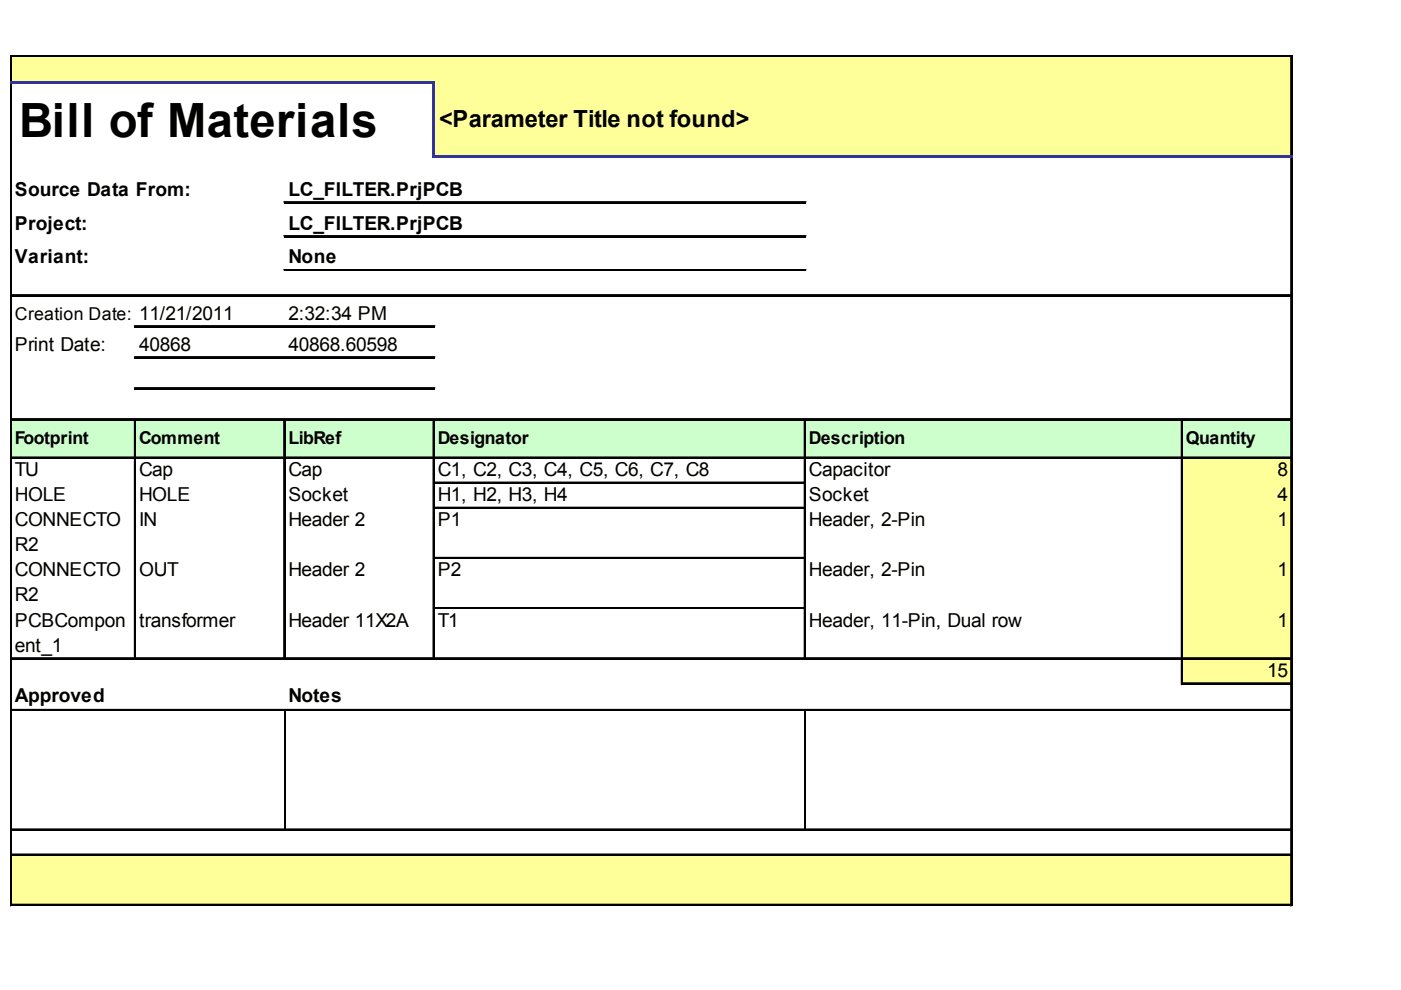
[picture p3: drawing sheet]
<svg xmlns="http://www.w3.org/2000/svg" width="297mm" height="210mm" viewBox="0 0 297 210" stroke-linecap="round" stroke-linejoin="round" font-family="sans-serif">
<defs><g id="words">
<text font-size="10" x="4.1" y="29">Bill of Materials</text>
<text font-size="5" x="93.1" y="27">&lt;Parameter Title not found&gt;</text>
<g font-size="4.1">
<text x="3.1" y="41.5">Source Data From:</text>
<text x="61.1" y="41.5">LC_FILTER.PrjPCB</text>
<text x="3.1" y="48.7">Project:</text>
<text x="61.1" y="48.7">LC_FILTER.PrjPCB</text>
<text x="3.1" y="55.9">Variant:</text>
<text x="61.1" y="55.9">None</text>
<text x="61.1" y="67.8">2:32:34 PM</text>
<text x="3.1" y="74.3">Print Date:</text>
<text x="29.5" y="74.3">40868</text>
<text x="61.1" y="74.3">40868.60598</text>
<text x="3.1" y="100.9">TU</text>
<text x="29.5" y="100.9">Cap</text>
<text x="61.1" y="100.9">Cap</text>
<text x="92.8" y="100.9">C1, C2, C3, C4, C5, C6, C7, C8</text>
<text x="171.5" y="100.9">Capacitor</text>
<text x="270.9" y="100.9">8</text>
<text x="3.1" y="106.3">HOLE</text>
<text x="29.5" y="106.3">HOLE</text>
<text x="61.1" y="106.3">Socket</text>
<text x="92.8" y="106.3">H1, H2, H3, H4</text>
<text x="171.5" y="106.3">Socket</text>
<text x="270.9" y="106.3">4</text>
<text x="3.1" y="111.6">CONNECTO</text>
<text x="29.5" y="111.6">IN</text>
<text x="61.1" y="111.6">Header 2</text>
<text x="92.8" y="111.6">P1</text>
<text x="171.5" y="111.6">Header, 2-Pin</text>
<text x="270.9" y="111.6">1</text>
<text x="3.1" y="116.9">R2</text>
<text x="3.1" y="122.2">CONNECTO</text>
<text x="29.5" y="122.2">OUT</text>
<text x="61.1" y="122.2">Header 2</text>
<text x="92.8" y="122.2">P2</text>
<text x="171.5" y="122.2">Header, 2-Pin</text>
<text x="270.9" y="122.2">1</text>
<text x="3.1" y="127.5">R2</text>
<text x="3.1" y="132.9">PCBCompon</text>
<text x="29.5" y="132.9">transformer</text>
<text x="61.1" y="132.9">Header 11X2A</text>
<text x="92.8" y="132.9">T1</text>
<text x="171.5" y="132.9">Header, 11-Pin, Dual row</text>
<text x="270.9" y="132.9">1</text>
<text x="3.1" y="138.2">ent_1</text>
<text x="268.7" y="143.5">15</text>
<text x="3.1" y="148.8">Approved</text>
<text x="61.1" y="148.8">Notes</text>
</g>
<g font-size="3.8">
<text x="3.1" y="67.8">Creation Date: 11/21/2011</text>
<text x="3.1" y="94.1">Footprint</text>
<text x="29.5" y="94.1">Comment</text>
<text x="61.1" y="94.1">LibRef</text>
<text x="92.8" y="94.1">Designator</text>
<text x="171.5" y="94.1">Description</text>
<text x="251.4" y="94.1">Quantity</text>
</g>
</g></defs>
<g fill="#ff9">
<path d="M2.5 12.1h271.5v5.7h-271.5z"/>
<path d="M91.9 17.4h182.1v16h-182.1z"/>
</g>
<path d="M2.5 88.8h271.5v8.4h-271.5z" fill="#cfc"/>
<g fill="#ff9">
<path d="M250.5 96.9h23.5v5.7h-23.5z"/>
<path d="M250.5 102.3h23.5v5.6h-23.5z"/>
<path d="M250.5 107.6h23.5v10.9h-23.5z"/>
<path d="M250.5 118.2h23.5v11h-23.5z"/>
<path d="M250.5 128.9h23.5v10.9h-23.5z"/>
<path d="M250.5 139.5h23.5v5.6h-23.5z"/>
<path d="M2.5 181.1h271.5v11h-271.5z"/>
</g>
<path d="M2.2 11.8v5.3M2.4 11.8v5.3M273.7 12.1v20.7M273.9 12.1v20.7" fill="none" stroke="#000" stroke-width=".31"/>
<path d="M91.5 17.8h.7v15.6h-.7z" fill="#339"/>
<g fill="none" stroke="#000" stroke-width=".31">
<path d="M2.2 17.8v174.3M2.4 17.8v174.3M2.5 11.8h271.5M2.5 12h271.5M273.7 33.4v158.7M273.9 33.4v158.7M28.5 89.1v50.7M28.7 89.1v50.7M60.2 89.1v50.7M60.4 89.1v50.7M91.9 89.1v50.7M92 89.1v50.7"/>
<path d="M170.6 89.1v50.7M170.7 89.1v50.7M250.5 89.1v56M250.7 89.1v56M60.4 150.8v25M170.7 150.8v25"/>
</g>
<g fill="#339">
<path d="M2.2 17.1h90v.7h-90z"/>
<path d="M92.2 32.8h181.8v.6h-181.8z"/>
</g>
<g fill="none" stroke="#000" stroke-width=".31">
<path d="M60.2 42.8h110.7M60.2 43h110.7M60.2 50h110.7M60.2 50.2h110.7M60.2 57.2h110.7M60.2 57.3h110.7M2.5 62.5h271.5M2.5 62.7h271.5M28.5 69.1h63.7M28.5 69.2h63.7M28.5 75.7h63.7M28.5 75.8h63.7"/>
<path d="M2.5 88.8h271.5M2.5 89h271.5M2.5 96.9h271.5M2.5 97.1h271.5M28.5 82.2h63.7M28.5 82.4h63.7M92.2 102.3h78.4M92.2 102.4h78.4M92.2 107.6h78.4M92.2 107.7h78.4M92.2 118.2h78.4M92.2 118.4h78.4"/>
<path d="M2.5 139.5h271.5M2.5 139.7h271.5M92.2 128.9h78.4M92.2 129h78.4M2.5 150.4h271.5M2.5 150.6h271.5M250.8 144.8h23.2M250.8 145h23.2M2.5 175.8h271.5M2.5 176h271.5M2.5 181.1h271.5M2.5 181.3h271.5"/>
<path d="M2.5 191.8h271.5M2.5 191.9h271.5"/>
</g>
<use href="#words"/>
</svg>
